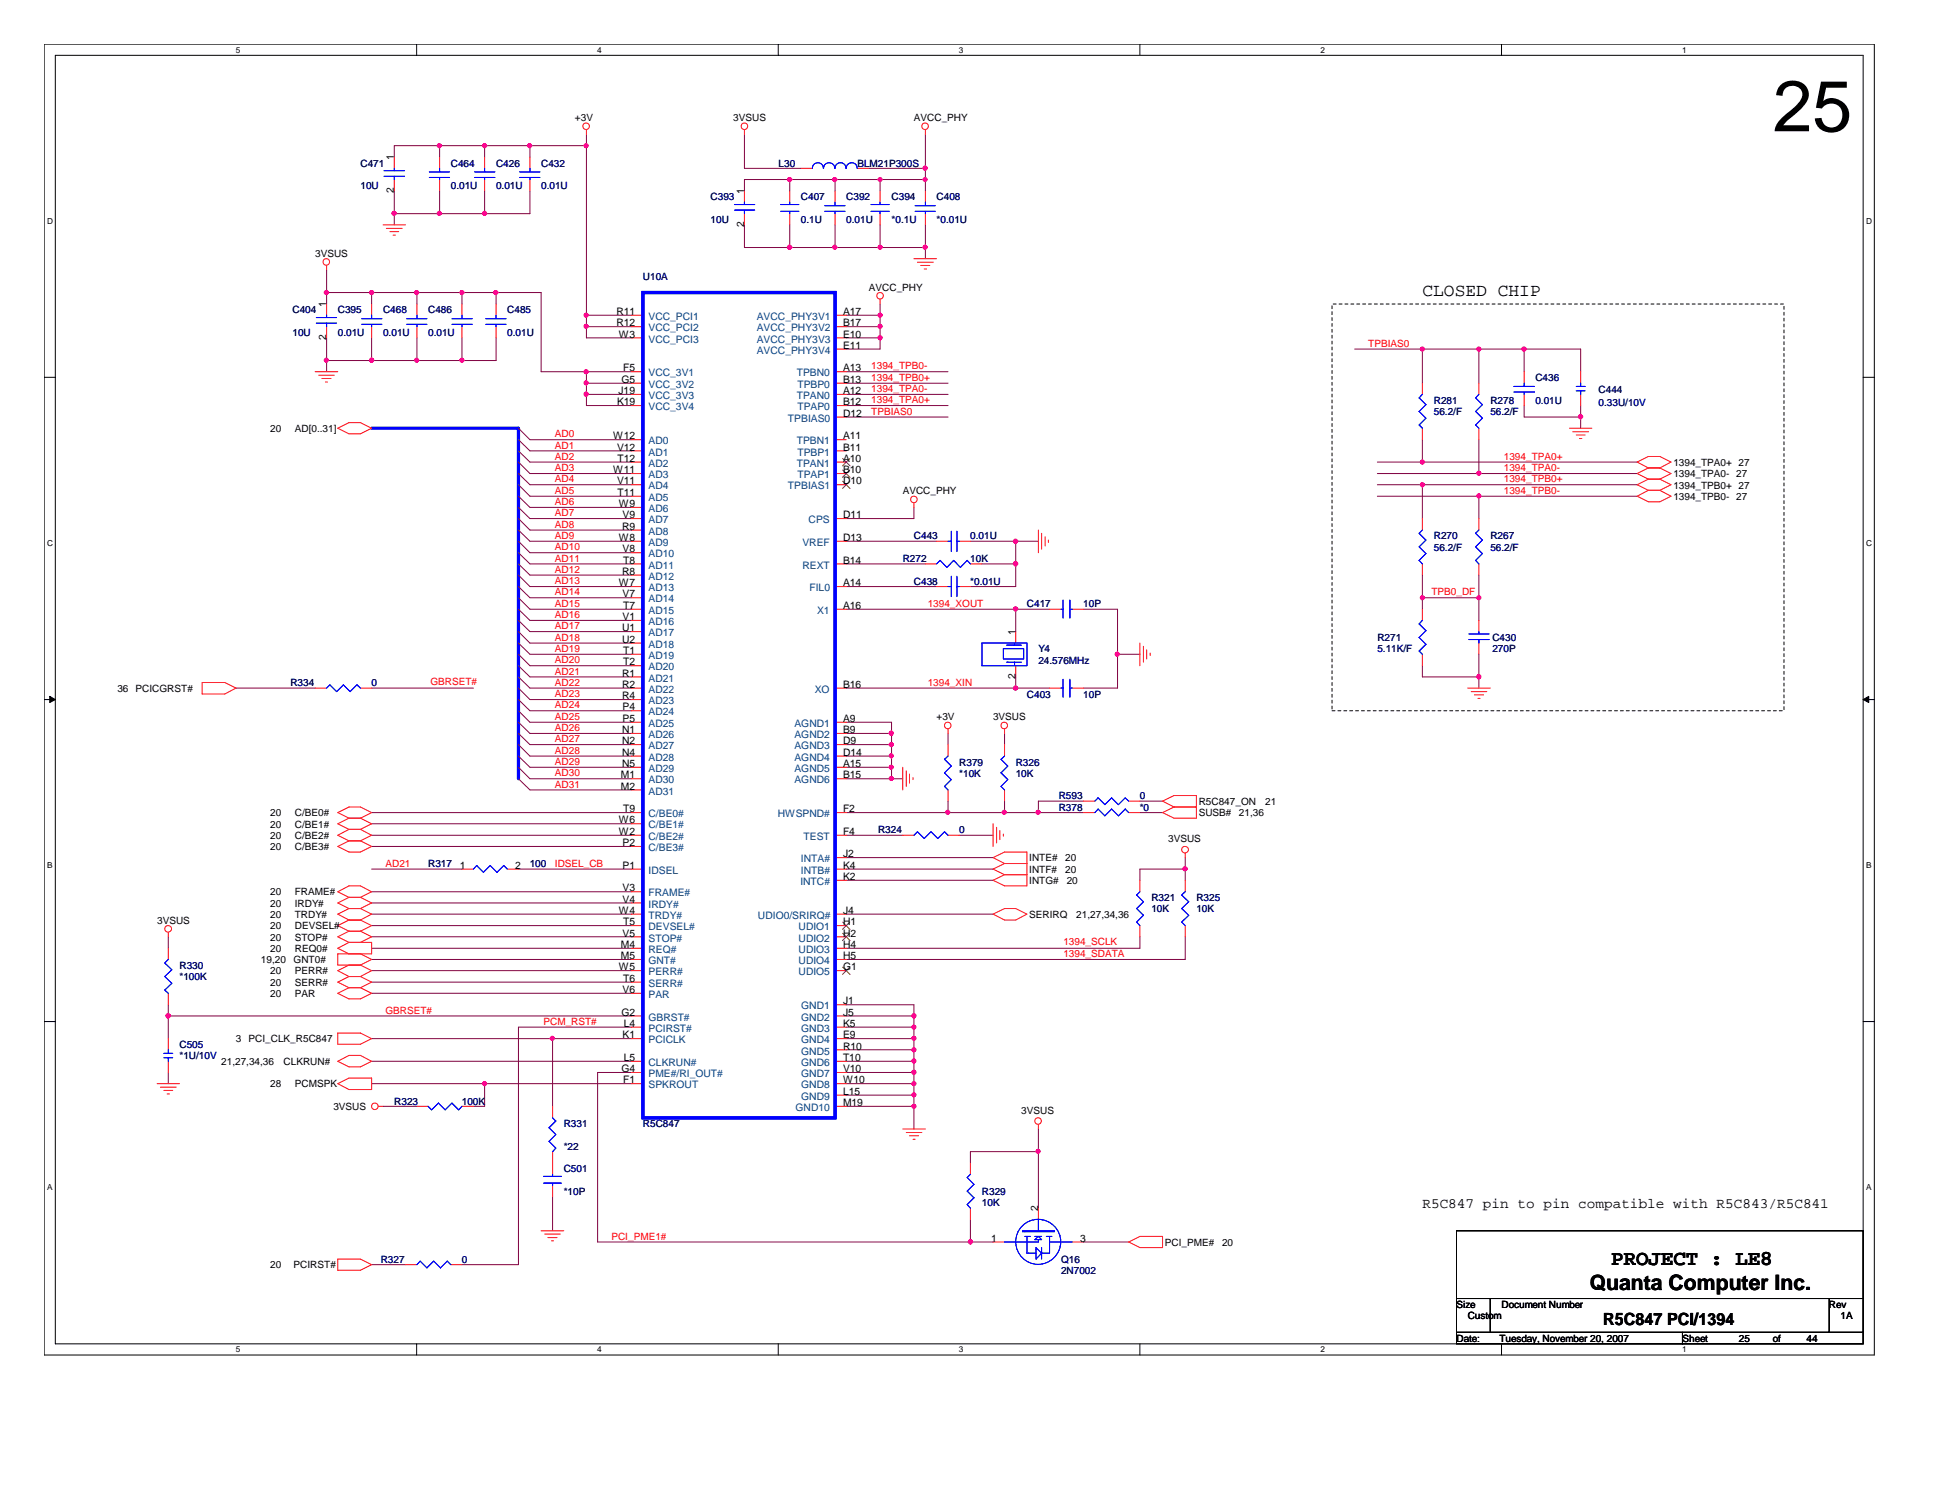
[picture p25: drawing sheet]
<svg xmlns="http://www.w3.org/2000/svg" width="279mm" height="216mm" viewBox="0 0 279 216" stroke-linecap="round" stroke-linejoin="round" font-family="sans-serif">
<defs><g id="words">
<text font-size="10.4" x="255.1" y="18.9">25</text>
<g font-size="3">
<text x="228.7" y="185.5">Quanta Computer Inc.</text>
<text x="231.8" y="182">PROJECT : LE8</text>
</g>
<text font-size="2.6" x="204.6" y="42.5">CLOSED CHIP</text>
<text font-size="2.4" x="230.7" y="190.6">R5C847 PCI/1394</text>
<text font-size="2.1" x="204.6" y="173.7">R5C847 pin to pin compatible with R5C843/R5C841</text>
<g font-size="1.5">
<text x="56.7" y="23.1" transform="rotate(-90 56.7 23.1)">1</text>
<text x="56.7" y="27.8" transform="rotate(-90 56.7 27.8)">2</text>
<text x="107.1" y="27.9" transform="rotate(-90 107.1 27.9)">1</text>
<text x="107.1" y="32.7" transform="rotate(-90 107.1 32.7)">2</text>
<text x="46.9" y="44.2" transform="rotate(-90 46.9 44.2)">1</text>
<text x="88.7" y="45.3">R11</text>
<text x="88.7" y="46.9">R12</text>
<text x="121.3" y="45.3">A17</text>
<text x="121.3" y="46.9">B17</text>
<text x="46.9" y="48.9" transform="rotate(-90 46.9 48.9)">2</text>
<text x="89" y="48.6">W3</text>
<text x="89.7" y="53.4">F5</text>
<text x="121.3" y="53.4">A13</text>
<text x="121.3" y="48.6">E10</text>
<text x="121.3" y="50.2">E11</text>
<text x="88.8" y="58.3">K19</text>
<text x="89" y="56.7">J19</text>
<text x="89.4" y="55.1">G5</text>
<text x="121.3" y="56.7">A12</text>
<text x="121.3" y="59.9">D12</text>
<text x="121.3" y="55.1">B13</text>
<text x="121.3" y="58.3">B12</text>
<text x="88.2" y="63.2">W12</text>
<text x="88.8" y="64.8">V12</text>
<text x="121.3" y="63.2">A11</text>
<text x="121.3" y="64.8">B11</text>
<text x="88.2" y="68.1">W11</text>
<text x="88.8" y="69.7">V11</text>
<text x="88.9" y="66.4">T12</text>
<text x="88.9" y="71.3">T11</text>
<text x="121.3" y="66.4">A10</text>
<text x="121.3" y="69.7">D10</text>
<text x="121.3" y="68.1">B10</text>
<text x="89" y="72.9">W9</text>
<text x="89" y="77.8">W8</text>
<text x="89.5" y="76.2">R9</text>
<text x="89.6" y="74.5">V9</text>
<text x="121.3" y="77.8">D13</text>
<text x="121.3" y="74.5">D11</text>
<text x="89.5" y="82.7">R8</text>
<text x="89.6" y="79.5">V8</text>
<text x="89.7" y="81.1">T8</text>
<text x="121.3" y="81.1">B14</text>
<text x="89" y="84.3">W7</text>
<text x="89.6" y="85.9">V7</text>
<text x="89.6" y="89.2">V1</text>
<text x="89.7" y="87.6">T7</text>
<text x="121.3" y="84.3">A14</text>
<text x="121.3" y="87.6">A16</text>
<text x="89.5" y="90.8">U1</text>
<text x="89.5" y="92.5">U2</text>
<text x="89.7" y="94.1">T1</text>
<text x="89.7" y="95.7">T2</text>
<text x="146.1" y="91.4" transform="rotate(-90 146.1 91.4)">1</text>
<text x="89.5" y="97.3">R1</text>
<text x="89.5" y="98.9">R2</text>
<text x="89.5" y="100.6">R4</text>
<text x="121.3" y="98.9">B16</text>
<text x="146.1" y="97.7" transform="rotate(-90 146.1 97.7)">2</text>
<text x="89.5" y="105.5">N1</text>
<text x="89.5" y="107.1">N2</text>
<text x="89.6" y="102.2">P4</text>
<text x="89.6" y="103.8">P5</text>
<text x="121.3" y="103.8">A9</text>
<text x="121.3" y="105.5">B9</text>
<text x="121.3" y="107.1">D9</text>
<text x="89.3" y="112">M1</text>
<text x="89.3" y="113.6">M2</text>
<text x="89.5" y="108.7">N4</text>
<text x="89.5" y="110.3">N5</text>
<text x="121.3" y="108.7">D14</text>
<text x="121.3" y="110.3">A15</text>
<text x="121.3" y="112">B15</text>
<text x="89" y="118.4">W6</text>
<text x="89.7" y="116.8">T9</text>
<text x="121.3" y="116.8">F2</text>
<text x="66.2" y="125">1</text>
<text x="74.1" y="125">2</text>
<text x="89" y="120.1">W2</text>
<text x="89.6" y="121.7">P2</text>
<text x="89.6" y="125">P1</text>
<text x="121.3" y="120.1">F4</text>
<text x="121.3" y="123.3">J2</text>
<text x="121.3" y="125">K4</text>
<text x="89" y="131.4">W4</text>
<text x="89.6" y="128.2">V3</text>
<text x="89.6" y="129.8">V4</text>
<text x="121.3" y="126.6">K2</text>
<text x="121.3" y="131.4">J4</text>
<text x="89.3" y="136.4">M4</text>
<text x="89.3" y="138">M5</text>
<text x="89.6" y="134.7">V5</text>
<text x="89.7" y="133.1">T5</text>
<text x="121.3" y="133.1">H1</text>
<text x="121.3" y="134.7">H2</text>
<text x="121.3" y="136.4">H4</text>
<text x="121.3" y="138">H5</text>
<text x="89" y="139.6">W5</text>
<text x="89.6" y="142.8">V6</text>
<text x="89.7" y="141.2">T6</text>
<text x="121.3" y="139.6">G1</text>
<text x="89.4" y="146.1">G2</text>
<text x="89.6" y="149.4">K1</text>
<text x="89.7" y="147.7">L4</text>
<text x="121.3" y="144.5">J1</text>
<text x="121.3" y="146.1">J5</text>
<text x="121.3" y="147.7">K5</text>
<text x="121.3" y="149.4">E9</text>
<text x="89.4" y="154.2">G4</text>
<text x="89.7" y="155.8">F1</text>
<text x="89.7" y="152.6">L5</text>
<text x="121.3" y="151">R10</text>
<text x="121.3" y="152.6">T10</text>
<text x="121.3" y="154.2">V10</text>
<text x="121.3" y="155.8">W10</text>
<text x="121.3" y="157.5">L15</text>
<text x="121.3" y="159.1">M19</text>
<text x="142.6" y="178.6">1</text>
<text x="149.4" y="174.2" transform="rotate(-90 149.4 174.2)">2</text>
<text x="155.4" y="178.6">3</text>
</g>
<g font-size="1.5" fill="#004080">
<text x="93.3" y="46">VCC_PCI1</text>
<text x="93.3" y="47.7">VCC_PCI2</text>
<text x="108.9" y="46">AVCC_PHY3V1</text>
<text x="108.9" y="47.7">AVCC_PHY3V2</text>
<text x="93.3" y="49.3">VCC_PCI3</text>
<text x="108.9" y="49.3">AVCC_PHY3V3</text>
<text x="108.9" y="50.9">AVCC_PHY3V4</text>
<text x="93.3" y="54.1">VCC_3V1</text>
<text x="93.3" y="55.8">VCC_3V2</text>
<text x="93.3" y="57.4">VCC_3V3</text>
<text x="93.3" y="59">VCC_3V4</text>
<text x="114.6" y="54.1">TPBN0</text>
<text x="114.6" y="57.4">TPAN0</text>
<text x="114.7" y="55.8">TPBP0</text>
<text x="114.7" y="59">TPAP0</text>
<text x="93.3" y="63.9">AD0</text>
<text x="93.3" y="65.5">AD1</text>
<text x="113.4" y="60.7">TPBIAS0</text>
<text x="114.6" y="63.9">TPBN1</text>
<text x="114.7" y="65.5">TPBP1</text>
<text x="93.3" y="67.1">AD2</text>
<text x="93.3" y="68.8">AD3</text>
<text x="93.3" y="70.4">AD4</text>
<text x="113.4" y="70.4">TPBIAS1</text>
<text x="114.6" y="67.1">TPAN1</text>
<text x="114.7" y="68.8">TPAP1</text>
<text x="93.3" y="72.1">AD5</text>
<text x="93.3" y="73.7">AD6</text>
<text x="93.3" y="75.3">AD7</text>
<text x="93.3" y="76.9">AD8</text>
<text x="116.3" y="75.3">CPS</text>
<text x="93.3" y="78.5">AD9</text>
<text x="93.3" y="80.2">AD10</text>
<text x="93.3" y="81.8">AD11</text>
<text x="93.3" y="83.4">AD12</text>
<text x="115.4" y="78.5">VREF</text>
<text x="115.4" y="81.8">REXT</text>
<text x="93.3" y="85">AD13</text>
<text x="93.3" y="86.7">AD14</text>
<text x="93.3" y="88.3">AD15</text>
<text x="93.3" y="89.9">AD16</text>
<text x="116.5" y="85">FIL0</text>
<text x="117.6" y="88.3">X1</text>
<text x="93.3" y="91.5">AD17</text>
<text x="93.3" y="93.2">AD18</text>
<text x="93.3" y="94.8">AD19</text>
<text x="93.3" y="96.4">AD20</text>
<text x="93.3" y="98">AD21</text>
<text x="93.3" y="99.7">AD22</text>
<text x="93.3" y="101.3">AD23</text>
<text x="117.2" y="99.7">XO</text>
<text x="93.3" y="102.9">AD24</text>
<text x="93.3" y="104.6">AD25</text>
<text x="93.3" y="106.2">AD26</text>
<text x="93.3" y="107.8">AD27</text>
<text x="114.3" y="104.6">AGND1</text>
<text x="114.3" y="106.2">AGND2</text>
<text x="114.3" y="107.8">AGND3</text>
<text x="93.3" y="109.4">AD28</text>
<text x="93.3" y="111">AD29</text>
<text x="93.3" y="112.7">AD30</text>
<text x="114.3" y="109.4">AGND4</text>
<text x="114.3" y="111">AGND5</text>
<text x="114.3" y="112.7">AGND6</text>
<text x="93.3" y="114.3">AD31</text>
<text x="93.3" y="117.6">C/BE0#</text>
<text x="93.3" y="119.2">C/BE1#</text>
<text x="111.9" y="117.6">HWSPND#</text>
<text x="93.3" y="120.8">C/BE2#</text>
<text x="93.3" y="122.4">C/BE3#</text>
<text x="93.3" y="125.7">IDSEL</text>
<text x="115.2" y="124">INTA#</text>
<text x="115.2" y="125.7">INTB#</text>
<text x="115.6" y="120.8">TEST</text>
<text x="93.3" y="128.9">FRAME#</text>
<text x="93.3" y="130.6">IRDY#</text>
<text x="115.1" y="127.3">INTC#</text>
<text x="93.3" y="132.2">TRDY#</text>
<text x="93.3" y="135.4">STOP#</text>
<text x="93.3" y="133.8">DEVSEL#</text>
<text x="93.3" y="137.1">REQ#</text>
<text x="109.1" y="132.2">UDIO0/SRIRQ#</text>
<text x="114.9" y="133.8">UDIO1</text>
<text x="114.9" y="135.4">UDIO2</text>
<text x="114.9" y="137.1">UDIO3</text>
<text x="93.3" y="138.7">GNT#</text>
<text x="93.3" y="140.3">PERR#</text>
<text x="93.3" y="141.9">SERR#</text>
<text x="93.3" y="143.6">PAR</text>
<text x="114.9" y="138.7">UDIO4</text>
<text x="114.9" y="140.3">UDIO5</text>
<text x="93.3" y="146.8">GBRST#</text>
<text x="93.3" y="148.4">PCIRST#</text>
<text x="115.3" y="145.2">GND1</text>
<text x="115.3" y="146.8">GND2</text>
<text x="115.3" y="148.4">GND3</text>
<text x="93.3" y="150.1">PCICLK</text>
<text x="93.3" y="153.3">CLKRUN#</text>
<text x="93.3" y="154.9">PME#/RI_OUT#</text>
<text x="115.3" y="150.1">GND4</text>
<text x="115.3" y="151.7">GND5</text>
<text x="115.3" y="153.3">GND6</text>
<text x="115.3" y="154.9">GND7</text>
<text x="93.3" y="156.5">SPKROUT</text>
<text x="114.5" y="159.8">GND10</text>
<text x="115.3" y="156.5">GND8</text>
<text x="115.3" y="158.2">GND9</text>
</g>
<g font-size="1.4">
<text x="82.7" y="17.4">+3V</text>
<text x="105.5" y="17.4">3VSUS</text>
<text x="131.5" y="17.4">AVCC_PHY</text>
<text x="45.3" y="37">3VSUS</text>
<text x="125" y="41.8">AVCC_PHY</text>
<text x="38.9" y="62.1">20</text>
<text x="42.4" y="62.1">AD[0..31]</text>
<text x="129.9" y="71.1">AVCC_PHY</text>
<text x="240.7" y="67">1394_TPA0+ 27</text>
<text x="240.7" y="68.7">1394_TPA0- 27</text>
<text x="240.7" y="70.3">1394_TPB0+ 27</text>
<text x="240.7" y="71.9">1394_TPB0- 27</text>
<text x="16.9" y="99.5">36</text>
<text x="19.5" y="99.5">PCICGRST#</text>
<text x="134.7" y="103.6">+3V</text>
<text x="142.9" y="103.6">3VSUS</text>
<text x="38.9" y="117.4">20</text>
<text x="38.9" y="119">20</text>
<text x="42.4" y="117.4">C/BE0#</text>
<text x="42.4" y="119">C/BE1#</text>
<text x="172.5" y="117.4">SUSB#</text>
<text x="172.5" y="115.8">R5C847_ON</text>
<text x="178.2" y="117.4">21,36</text>
<text x="182" y="115.8">21</text>
<text x="38.9" y="120.6">20</text>
<text x="38.9" y="122.3">20</text>
<text x="42.4" y="120.6">C/BE2#</text>
<text x="42.4" y="122.3">C/BE3#</text>
<text x="148.1" y="123.9">INTE#</text>
<text x="148.1" y="125.6">INTF#</text>
<text x="153.3" y="123.9">20</text>
<text x="153.3" y="125.6">20</text>
<text x="168.1" y="121.2">3VSUS</text>
<text x="38.9" y="128.8">20</text>
<text x="38.9" y="130.4">20</text>
<text x="42.4" y="128.8">FRAME#</text>
<text x="42.4" y="130.4">IRDY#</text>
<text x="148.1" y="127.2">INTG#</text>
<text x="153.5" y="127.2">20</text>
<text x="22.6" y="132.8">3VSUS</text>
<text x="38.9" y="132">20</text>
<text x="38.9" y="133.7">20</text>
<text x="38.9" y="135.3">20</text>
<text x="38.9" y="136.9">20</text>
<text x="42.4" y="132">TRDY#</text>
<text x="42.4" y="133.7">DEVSEL#</text>
<text x="42.4" y="135.3">STOP#</text>
<text x="42.4" y="136.9">REQ0#</text>
<text x="148.1" y="132">SERIRQ</text>
<text x="154.9" y="132">21,27,34,36</text>
<text x="37.5" y="138.6">19,20</text>
<text x="38.9" y="143.4">20</text>
<text x="38.9" y="141.8">20</text>
<text x="38.9" y="140.2">20</text>
<text x="42.2" y="138.6">GNT0#</text>
<text x="42.4" y="143.4">PAR</text>
<text x="42.4" y="141.8">SERR#</text>
<text x="42.4" y="140.2">PERR#</text>
<text x="34" y="149.9">3</text>
<text x="35.8" y="149.9">PCI_CLK_R5C847</text>
<text x="31.8" y="153.2">21,27,34,36</text>
<text x="40.8" y="153.2">CLKRUN#</text>
<text x="38.9" y="156.4">28</text>
<text x="42.4" y="156.4">PCMSPK</text>
<text x="48" y="159.7">3VSUS</text>
<text x="146.9" y="160.2">3VSUS</text>
<text x="167.6" y="179.2">PCI_PME#</text>
<text x="175.8" y="179.2">20</text>
<text x="38.9" y="182.5">20</text>
<text x="42.2" y="182.5">PCIRST#</text>
<text x="209.5" y="188.1">Size</text>
<text x="211.2" y="189.7">Custom</text>
<text x="216" y="188.1">Document Number</text>
<text x="263.1" y="188.1">Rev</text>
<text x="264.8" y="189.7">1A</text>
<text x="209.5" y="193">Date:</text>
<text x="215.7" y="193">Tuesday, November 20, 2007</text>
<text x="242.1" y="193">Sheet</text>
<text x="250.2" y="193">25</text>
<text x="255.1" y="193">of</text>
<text x="259.9" y="193">44</text>
</g>
<g font-size="1.4" fill="#000080">
<text x="51.9" y="24">C471</text>
<text x="64.9" y="24">C464</text>
<text x="71.4" y="24">C426</text>
<text x="77.9" y="24">C432</text>
<text x="112" y="24">L30</text>
<text x="123.4" y="24">BLM21P300S</text>
<text x="51.9" y="27.2">10U</text>
<text x="64.9" y="27.2">0.01U</text>
<text x="71.4" y="27.2">0.01U</text>
<text x="77.9" y="27.2">0.01U</text>
<text x="102.2" y="28.8">C393</text>
<text x="115.2" y="28.8">C407</text>
<text x="121.8" y="28.8">C392</text>
<text x="128.3" y="28.8">C394</text>
<text x="134.7" y="28.8">C408</text>
<text x="102.2" y="32.1">10U</text>
<text x="115.2" y="32.1">0.1U</text>
<text x="121.8" y="32.1">0.01U</text>
<text x="128.3" y="32.1">*0.1U</text>
<text x="134.7" y="32.1">*0.01U</text>
<text x="92.5" y="40.2">U10A</text>
<text x="42.1" y="45.1">C404</text>
<text x="48.6" y="45.1">C395</text>
<text x="55.1" y="45.1">C468</text>
<text x="61.6" y="45.1">C486</text>
<text x="73" y="45.1">C485</text>
<text x="42.1" y="48.3">10U</text>
<text x="48.6" y="48.3">0.01U</text>
<text x="55.1" y="48.3">0.01U</text>
<text x="61.6" y="48.3">0.01U</text>
<text x="73" y="48.3">0.01U</text>
<text x="206.3" y="58.1">R281</text>
<text x="206.3" y="59.7">56.2/F</text>
<text x="214.4" y="58.1">R278</text>
<text x="214.4" y="59.7">56.2/F</text>
<text x="220.9" y="54.8">C436</text>
<text x="220.9" y="58.1">0.01U</text>
<text x="230" y="56.5">C444</text>
<text x="230" y="58.4">0.33U/10V</text>
<text x="131.5" y="77.6">C443</text>
<text x="139.6" y="77.6">0.01U</text>
<text x="206.3" y="77.6">R270</text>
<text x="214.4" y="77.6">R267</text>
<text x="129.9" y="80.9">R272</text>
<text x="139.6" y="80.9">10K</text>
<text x="206.3" y="79.2">56.2/F</text>
<text x="214.4" y="79.2">56.2/F</text>
<text x="131.5" y="84.1">C438</text>
<text x="139.6" y="84.1">*0.01U</text>
<text x="147.7" y="87.3">C417</text>
<text x="155.8" y="87.3">10P</text>
<text x="149.4" y="93.9">Y4</text>
<text x="149.4" y="95.5">24.576MHz</text>
<text x="198.2" y="92.2">R271</text>
<text x="198.2" y="93.9">5.11K/F</text>
<text x="214.7" y="92.2">C430</text>
<text x="214.7" y="93.9">270P</text>
<text x="41.8" y="98.7">R334</text>
<text x="53.4" y="98.7">0</text>
<text x="147.7" y="100.3">C403</text>
<text x="155.8" y="100.3">10P</text>
<text x="138" y="110.1">R379</text>
<text x="138" y="111.7">*10K</text>
<text x="146.1" y="110.1">R326</text>
<text x="146.1" y="111.7">10K</text>
<text x="126.3" y="119.8">R324</text>
<text x="138" y="119.8">0</text>
<text x="152.3" y="116.6">R378</text>
<text x="152.3" y="115">R593</text>
<text x="164" y="116.6">*0</text>
<text x="164" y="115">0</text>
<text x="61.6" y="124.7">R317</text>
<text x="76.2" y="124.7">100</text>
<text x="165.7" y="129.6">R321</text>
<text x="165.7" y="131.2">10K</text>
<text x="172.1" y="129.6">R325</text>
<text x="172.1" y="131.2">10K</text>
<text x="25.8" y="139.4">R330</text>
<text x="25.8" y="141">*100K</text>
<text x="25.8" y="150.7">C505</text>
<text x="25.8" y="152.4">*1U/10V</text>
<text x="56.7" y="158.9">R323</text>
<text x="66.4" y="158.9">100K</text>
<text x="81.1" y="162.1">R331</text>
<text x="81.1" y="165.4">*22</text>
<text x="92.5" y="162.1">R5C847</text>
<text x="81.1" y="168.6">C501</text>
<text x="81.1" y="171.9">*10P</text>
<text x="141.3" y="171.9">R329</text>
<text x="141.3" y="173.5">10K</text>
<text x="54.8" y="181.6">R327</text>
<text x="66.4" y="181.6">0</text>
<text x="152.7" y="181.6">Q16</text>
<text x="152.7" y="183.3">2N7002</text>
</g>
<g font-size="1.4" fill="#f00">
<text x="125.3" y="53.1">1394_TPB0-</text>
<text x="196.8" y="49.9">TPBIAS0</text>
<text x="125.3" y="56.4">1394_TPA0-</text>
<text x="125.3" y="54.8">1394_TPB0+</text>
<text x="125.3" y="59.6">TPBIAS0</text>
<text x="125.3" y="58">1394_TPA0+</text>
<text x="79.8" y="62.9">AD0</text>
<text x="79.8" y="64.5">AD1</text>
<text x="79.8" y="66.1">AD2</text>
<text x="79.8" y="67.8">AD3</text>
<text x="79.8" y="69.4">AD4</text>
<text x="79.8" y="71">AD5</text>
<text x="216.4" y="71">1394_TPB0-</text>
<text x="216.4" y="66.1">1394_TPA0+</text>
<text x="216.4" y="67.8">1394_TPA0-</text>
<text x="216.4" y="69.4">1394_TPB0+</text>
<text x="79.8" y="72.6">AD6</text>
<text x="79.8" y="74.3">AD7</text>
<text x="79.8" y="75.9">AD8</text>
<text x="79.8" y="77.5">AD9</text>
<text x="79.8" y="79.2">AD10</text>
<text x="79.8" y="80.8">AD11</text>
<text x="79.8" y="82.4">AD12</text>
<text x="79.8" y="84">AD13</text>
<text x="79.8" y="85.6">AD14</text>
<text x="79.8" y="87.3">AD15</text>
<text x="79.8" y="88.9">AD16</text>
<text x="133.5" y="87.3">1394_XOUT</text>
<text x="206" y="85.6">TPB0_DF</text>
<text x="79.8" y="90.5">AD17</text>
<text x="79.8" y="92.2">AD18</text>
<text x="79.8" y="93.8">AD19</text>
<text x="79.8" y="95.4">AD20</text>
<text x="61.9" y="98.5">GBRSET#</text>
<text x="79.8" y="97">AD21</text>
<text x="79.8" y="98.6">AD22</text>
<text x="79.8" y="100.3">AD23</text>
<text x="79.8" y="101.9">AD24</text>
<text x="133.5" y="98.6">1394_XIN</text>
<text x="79.8" y="103.5">AD25</text>
<text x="79.8" y="105.2">AD26</text>
<text x="79.8" y="106.8">AD27</text>
<text x="79.8" y="108.4">AD28</text>
<text x="79.8" y="110">AD29</text>
<text x="79.8" y="111.7">AD30</text>
<text x="79.8" y="113.3">AD31</text>
<text x="55.5" y="124.7">AD21</text>
<text x="79.8" y="124.7">IDSEL_CB</text>
<text x="153" y="135.9">1394_SCLK</text>
<text x="153" y="137.7">1394_SDATA</text>
<text x="55.5" y="145.8">GBRSET#</text>
<text x="78.2" y="147.4">PCM_RST#</text>
<text x="88" y="178.3">PCI_PME1#</text>
</g>
<g font-size="1.2">
<text x="34" y="7.6">5</text>
<text x="85.9" y="7.6">4</text>
<text x="138" y="7.6">3</text>
<text x="190" y="7.6">2</text>
<text x="242" y="7.6">1</text>
<text x="6.8" y="32.2">D</text>
<text x="268.5" y="32.2">D</text>
<text x="6.8" y="78.5">C</text>
<text x="268.5" y="78.5">C</text>
<text x="6.8" y="124.8">B</text>
<text x="268.5" y="124.8">B</text>
<text x="6.8" y="171.2">A</text>
<text x="268.5" y="171.2">A</text>
<text x="34" y="194.5">5</text>
<text x="85.9" y="194.5">4</text>
<text x="138" y="194.5">3</text>
<text x="190" y="194.5">2</text>
<text x="242" y="194.5">1</text>
</g>
</g></defs>
<g fill="none" stroke="#000" stroke-width=".14">
<path d="M6.3 6.3h263.4v188.6h-263.4zM8 8h260.1v185.3h-260.1zM59.9 6.3v1.7M112 6.3v1.7M164 6.3v1.7M216 6.3v1.7M6.3 54.3h1.7M268.1 54.3h1.6M6.3 100.6h1.7M268.1 100.6h1.6M6.3 146.9h1.7M268.1 146.9h1.6"/>
<path d="M209.5 177h58.6v9.8h-58.6zM59.9 193.3v1.6M112 193.3v1.6M164 193.3v1.6M209.5 186.8h4.9v4.8h-4.9zM209.5 191.6h32.6v1.7h-32.6zM214.4 186.8h48.8v4.8h-48.8zM216 193.3v1.6M242.1 191.6h26v1.7h-26zM263.2 186.8h4.9v4.8h-4.9z"/>
</g>
<g fill="#000" stroke="#000" stroke-width=".14">
<path d="M7.2 100.2l.8 .4-.8 .4z" fill-rule="evenodd"/>
<path d="M268.1 100.6l.8-.4v.8z" fill-rule="evenodd"/>
</g>
<g fill="none" stroke="#800040" stroke-width=".14">
<path d="M84.4 19.3v29.3h6.4M107.1 19.3v4.9h8.1M133.1 19.3v8.2M47 38.9v4.8M56.7 27.5v4.8M63.2 21v1.6M63.2 27.5v3.2M69.7 21v1.6M69.7 27.5v3.2M76.2 21v1.6M76.2 27.5v3.2h-19.5M84.4 21h-27.7v1.6"/>
<path d="M107.1 32.3v3.3h26M113.6 25.8v1.7M113.6 32.3v3.3M120.1 25.8v1.7M120.1 32.3v3.3M125 24.2h8.1M126.6 25.8v1.7M126.6 32.3v3.3M133.1 32.3v4.9M133.1 25.8h-26v1.7M47 42.1h30.9v11.4h12.9M47 48.6v4.9"/>
<path d="M53.5 42.1v1.6M53.5 48.6v3.3M60 42.1v1.6M60 48.6v3.3M66.5 42.1v1.6M66.5 48.6v3.3M71.4 48.6v3.3h-24.4M71.4 42.1v1.6M84.4 53.5v4.8h6.4M84.4 47h6.4M84.4 45.3h6.4M84.4 55.1h6.4"/>
<path d="M84.4 56.7h6.4M121.8 53.5h14.6M121.8 47h4.8M121.8 45.3h4.8M121.8 48.6h4.8M121.8 55.1h14.6M121.8 56.7h14.6M121.8 60h14.6M121.8 58.3h14.6M126.6 43.7v6.5h-4.8M194.9 50.2h32.5v3.3M204.6 50.2v4.9"/>
<path d="M212.8 50.2v4.9M219.3 58.3v1.7h8.1M219.3 50.2v3.3M227.4 58.3v3.3M74.6 73l1.6 1.6h14.6M74.6 61.6l1.6 1.6h14.6M74.6 63.2l1.6 1.7h14.6M74.6 64.9l1.6 1.6h14.6M74.6 66.5l1.6 1.6h14.6M74.6 68.1l1.6 1.6h14.6M74.6 69.7l1.6 1.7h14.6M74.6 71.4l1.6 1.6h14.6"/>
<path d="M74.6 74.6l1.6 1.6h14.6M74.6 76.2l1.6 1.7h14.6M74.6 77.9l1.6 1.6h14.6M74.6 79.5l1.6 1.6h14.6M121.8 77.9h12.9M131.5 73v1.6h-9.7M139.6 77.9h9.8M146.1 77.9v6.5h-6.5M198.2 66.5h37.3M198.2 68.1h37.3M198.2 69.7h37.3M198.2 71.4h37.3"/>
<path d="M204.6 63.2v3.3M204.6 69.7v4.9M212.8 63.2v4.9M212.8 71.4v3.2M34 99h11.3M53.5 99h14.6M74.6 97.4l1.6 1.6h14.6M74.6 92.5l1.6 1.6h14.6M74.6 86l1.6 1.6h14.6M74.6 81.1l1.6 1.6h14.6M74.6 82.7l1.6 1.7h14.6M74.6 84.4l1.6 1.6h14.6"/>
<path d="M74.6 87.6l1.6 1.6h14.6M74.6 89.2l1.6 1.6h14.6M74.6 90.8l1.6 1.7h14.6M74.6 94.1l1.6 1.7h14.6M74.6 95.8l1.6 1.6h14.6M74.6 99l1.6 1.6h14.6M121.8 99h29.2M121.8 81.1h11.3M121.8 87.6h29.2M121.8 84.4h12.9M141.3 81.1h4.8M146.1 87.6v3.2"/>
<path d="M146.1 97.4v1.6M155.9 87.6h4.9v11.4h-4.9M160.8 94.1h3.2M204.6 86h8.2M204.6 95.8v1.6h8.2M204.6 82.7v4.9M212.8 82.7v6.5M212.8 94.1v4.9M53.5 116.9h37.3M53.5 118.5h37.3M74.6 110.4l1.6 1.6h14.6M74.6 108.8l1.6 1.6h14.6"/>
<path d="M74.6 105.5l1.6 1.6h14.6M74.6 102.2l1.6 1.7h14.6M74.6 103.9l1.6 1.6h14.6M74.6 107.1l1.6 1.7h14.6M74.6 100.6l1.6 1.6h14.6M74.6 112l1.6 1.6h14.6M121.8 112h8.1M121.8 116.9h34.1M121.8 110.4h6.5M121.8 107.1h6.5M121.8 103.9h6.5v8.1M121.8 105.5h6.5"/>
<path d="M121.8 108.8h6.5M136.4 105.5v1.6M136.4 115.2v1.7M144.5 105.5v1.6M144.5 115.2v1.7M155.9 115.2h-6.5v1.7M164 116.9h3.3M164 115.2h3.3M24.2 134.7v1.7M53.5 120.1h37.3M53.5 136.4h37.3M53.5 138h37.3"/>
<path d="M53.5 121.8h37.3M53.5 131.5h37.3M53.5 125h13M53.5 128.3h37.3M53.5 139.6h37.3M53.5 129.9h37.3M53.5 133.1h37.3M53.5 134.7h37.3M74.6 125h16.2M121.8 120.1h8.1M121.8 131.5h21.1M121.8 125h21.1"/>
<path d="M121.8 126.6h21.1M121.8 123.4h21.1M138 120.1h4.9M164 134.7v1.7h-42.2M170.5 134.7v3.3h-48.7M170.5 125h-6.5v1.6M170.5 123.4v3.2M24.2 146.1h66.6M24.2 144.5v4.9M24.2 154.3v1.6M53.5 152.7h37.3M53.5 142.9h37.3"/>
<path d="M53.5 141.3h37.3M53.5 155.9h37.3M53.5 149.4h37.3M55.1 159.1h4.9M69.7 155.9v3.2h-1.6M79.5 149.4v9.7M90.8 147.7h-16.2v34.2h-8.1M90.8 154.3h-4.8v24.3h56.9M121.8 146.1h9.7M121.8 144.5h9.7v17.9M121.8 152.7h9.7M121.8 159.1h9.7"/>
<path d="M121.8 154.3h9.7M121.8 147.7h9.7M121.8 155.9h9.7M121.8 157.5h9.7M121.8 149.4h9.7M121.8 151h9.7M79.5 172.1v4.9M139.6 175.4v3.2M149.4 162.4v11.4M149.4 165.7h-9.8v1.6M155.9 178.6h6.5M53.5 181.9h4.8"/>
</g>
<g fill="#f0f" stroke="#f0f" stroke-width=".14">
<circle cx="24.2" cy="146.1" r=".32"/>
<circle cx="84.3" cy="45.3" r=".3"/>
<circle cx="131.5" cy="157.5" r=".3"/>
<circle cx="146.1" cy="99" r=".31"/>
<circle cx="84.3" cy="55.1" r=".3"/>
<circle cx="131.5" cy="155.9" r=".3"/>
<circle cx="126.6" cy="46.9" r=".3"/>
<circle cx="66.5" cy="42.1" r=".3"/>
<circle cx="131.5" cy="159.1" r=".3"/>
<circle cx="53.5" cy="42.1" r=".3"/>
<circle cx="46.9" cy="42.1" r=".3"/>
<circle cx="53.5" cy="51.8" r=".3"/>
<circle cx="46.9" cy="51.8" r=".3"/>
<circle cx="66.5" cy="51.8" r=".3"/>
<circle cx="59.9" cy="51.8" r=".3"/>
<circle cx="59.9" cy="42.1" r=".3"/>
<circle cx="133.1" cy="24.2" r=".31"/>
<circle cx="113.6" cy="25.8" r=".31"/>
<circle cx="120.1" cy="25.8" r=".3"/>
<circle cx="139.6" cy="178.6" r=".31"/>
<circle cx="126.6" cy="45.3" r=".3"/>
<circle cx="84.3" cy="56.7" r=".31"/>
<circle cx="133.1" cy="25.8" r=".3"/>
<circle cx="126.6" cy="25.8" r=".3"/>
<circle cx="120.1" cy="35.6" r=".3"/>
<circle cx="160.7" cy="94.1" r=".3"/>
<circle cx="133.1" cy="35.6" r=".3"/>
<circle cx="170.5" cy="125" r=".31"/>
<circle cx="84.3" cy="21" r=".3"/>
<circle cx="76.2" cy="21" r=".3"/>
<circle cx="69.7" cy="21" r=".3"/>
<circle cx="63.2" cy="21" r=".3"/>
<circle cx="63.2" cy="30.7" r=".3"/>
<circle cx="69.7" cy="30.7" r=".3"/>
<circle cx="56.7" cy="30.7" r=".31"/>
<circle cx="84.3" cy="46.9" r=".3"/>
<circle cx="84.3" cy="53.5" r=".3"/>
<circle cx="146.1" cy="81.1" r=".32"/>
<circle cx="146.1" cy="77.8" r=".31"/>
<circle cx="146.1" cy="87.6" r=".31"/>
<circle cx="126.6" cy="48.6" r=".31"/>
<circle cx="131.5" cy="154.2" r=".31"/>
<circle cx="126.6" cy="35.6" r=".3"/>
<circle cx="128.2" cy="112" r=".3"/>
<circle cx="128.2" cy="110.4" r=".3"/>
<circle cx="131.5" cy="146.1" r=".31"/>
<circle cx="128.2" cy="108.7" r=".3"/>
<circle cx="128.2" cy="107.1" r=".3"/>
<circle cx="128.2" cy="105.5" r=".31"/>
<circle cx="131.5" cy="147.7" r=".3"/>
<circle cx="131.5" cy="149.3" r=".3"/>
<circle cx="131.5" cy="151" r=".3"/>
<circle cx="113.6" cy="35.6" r=".31"/>
<circle cx="131.5" cy="152.6" r=".3"/>
<circle cx="71.3" cy="42.1" r=".3"/>
<circle cx="212.8" cy="71.3" r=".3"/>
<circle cx="212.8" cy="86" r=".3"/>
<circle cx="204.6" cy="86" r=".3"/>
<circle cx="212.8" cy="97.3" r=".31"/>
<circle cx="204.6" cy="66.5" r=".3"/>
<circle cx="227.4" cy="59.9" r=".31"/>
<circle cx="212.8" cy="68.1" r=".3"/>
<circle cx="204.6" cy="69.7" r=".3"/>
<circle cx="204.6" cy="50.2" r=".3"/>
<circle cx="219.3" cy="50.2" r=".31"/>
<circle cx="212.8" cy="50.2" r=".3"/>
<circle cx="136.4" cy="116.8" r=".3"/>
<circle cx="79.5" cy="149.3" r=".3"/>
<circle cx="149.4" cy="165.6" r=".3"/>
<circle cx="69.7" cy="155.9" r=".3"/>
<circle cx="149.4" cy="116.8" r=".3"/>
<circle cx="144.5" cy="116.8" r=".3"/>
</g>
<path d="M92.5 42.1h27.6v118.7h-27.6zM53.5 61.6h21.1v50.4" fill="none" stroke="#00f" stroke-width=".47"/>
<g fill="none" stroke="#f00" stroke-width=".14">
<path d="M84.4 18.7v.6M107.1 18.7v.6M133.1 18.7v.6M47 38.2v.7M55.1 32.3h3.2M55.6 32.9h2.3M56.1 33.3h1.3M56.6 33.8h.3M56.7 22.6v1.6M56.7 25.8v1.7M63.2 22.6v1.6M63.2 25.8v1.7"/>
<path d="M69.7 22.6v1.6M69.7 25.8v1.7M76.2 22.6v1.6M76.2 25.8v1.7M107.1 27.5v1.6M107.1 30.7v1.6M113.6 27.5v1.6M113.6 30.7v1.6M115.2 24.2h1.7M120.1 27.5v1.6M120.1 30.7v1.6M123.4 24.2h1.6"/>
<path d="M126.6 27.5v1.6M126.6 30.7v1.6M131.5 37.2h3.2M132 37.7h2.3M132.5 38.2h1.3M133 38.7h.3M133.1 27.5v1.6M133.1 30.7v1.6M45.3 53.5h3.3M45.8 54h2.3M46.3 54.4h1.3M46.8 54.9h.3"/>
<path d="M47 43.7v1.6M47 47v1.6M53.5 43.7v1.6M53.5 47v1.6M60 43.7v1.6M60 47v1.6M66.5 43.7v1.6M66.5 47v1.6M71.4 43.7v1.6M71.4 47v1.6M90.8 53.5h1.7M90.8 55.1h1.7"/>
<path d="M90.8 56.7h1.7M90.8 58.3h1.7M90.8 45.3h1.7M90.8 47h1.7M90.8 48.6h1.7M120.1 53.5h1.7M120.1 55.1h1.7M120.1 56.7h1.7M120.1 58.3h1.7M120.1 60h1.7M120.1 45.3h1.7M120.1 47h1.7"/>
<path d="M120.1 48.6h1.7M120.1 50.2h1.7M126.6 43.1v.6M204.6 55.1v1.6M212.8 55.1v1.6M219.3 53.5v1.6M219.3 56.7v1.6M227.4 53.5v1.6M227.4 56.7v1.6M48.6 61.6l1.6-.8h1.7l1.6 .8-1.6 .8h-1.7zM90.8 63.2h1.7M90.8 64.9h1.7"/>
<path d="M90.8 66.5h1.7M90.8 68.1h1.7M90.8 69.7h1.7M90.8 71.4h1.7M90.8 73h1.7M90.8 74.6h1.7M90.8 76.2h1.7M90.8 77.9h1.7M90.8 79.5h1.7M120.1 63.2h1.7M120.1 64.9h1.7M120.1 66.5h1.7"/>
<path d="M120.1 68.1h1.7M120.1 69.7h1.7M120.1 74.6h1.7M120.1 77.9h1.7M131.5 72.3v.7M134.7 77.9h1.7M138 77.9h1.6M149.4 76.2v3.3M149.9 76.7v2.3M150.4 77.2v1.3M150.8 77.7v.3M204.6 61.6v1.6"/>
<path d="M204.6 74.6v1.6M212.8 61.6v1.6M212.8 74.6v1.6M225.8 61.6h3.2M226.3 62.1h2.3M226.8 62.6h1.2M227.2 63.1h.4M237.2 67.3l-1.7-.8 1.7-.8h1.6l1.6 .8-1.6 .8M237.2 67.3h1.6M237.2 67.3l-1.7 .8 1.7 .8M237.2 68.9h1.6M237.2 68.9l-1.7 .8 1.7 .8"/>
<path d="M237.2 70.5h1.6M237.2 70.5l-1.7 .9 1.7 .8h1.6l1.6-.8-1.6-.9M238.8 67.3l1.6 .8-1.6 .8M238.8 68.9l1.6 .8-1.6 .8M29.1 98.2h3.2l1.7 .8-1.7 .8h-3.2zM45.3 99h1.7M51.9 99h1.6M90.8 99h1.7M90.8 81.1h1.7M90.8 82.7h1.7M90.8 84.4h1.7M90.8 86h1.7"/>
<path d="M90.8 87.6h1.7M90.8 89.2h1.7M90.8 90.8h1.7M90.8 92.5h1.7M90.8 94.1h1.7M90.8 95.8h1.7M90.8 97.4h1.7M120.1 99h1.7M120.1 81.1h1.7M120.1 84.4h1.7M120.1 87.6h1.7M133.1 81.1h1.6"/>
<path d="M134.7 84.4h1.7M138 84.4h1.6M139.6 81.1h1.7M146.1 90.8v1.7M146.1 95.8v1.6M151 99h1.7M151 87.6h1.7M154.3 99h1.6M154.3 87.6h1.6M164 92.5v3.3M164.5 93v2.2M165 93.5v1.3"/>
<path d="M165.5 93.9v.4M204.6 81.1v1.6M204.6 87.6v1.6M204.6 94.1v1.7M211.2 99h3.2M211.7 99.5h2.2M212.1 99.9h1.3M212.8 81.1v1.6M212.8 89.2v1.6M212.8 92.5v1.6M50.2 117.7l-1.6-.8 1.6-.8h1.7l1.6 .8-1.6 .8M50.2 117.7h1.7"/>
<path d="M50.2 117.7l-1.6 .8 1.6 .8M50.2 119.3h1.7M50.2 119.3l-1.6 .8 1.6 .8M51.9 117.7l1.6 .8-1.6 .8M51.9 119.3l1.6 .8-1.6 .8M90.8 100.6h1.7M90.8 102.2h1.7M90.8 103.9h1.7M90.8 105.5h1.7M90.8 107.1h1.7M90.8 108.8h1.7M90.8 110.4h1.7"/>
<path d="M90.8 112h1.7M90.8 113.6h1.7M90.8 116.9h1.7M90.8 118.5h1.7M120.1 103.9h1.7M120.1 105.5h1.7M120.1 107.1h1.7M120.1 108.8h1.7M120.1 110.4h1.7M120.1 112h1.7M120.1 116.9h1.7M129.9 110.4v3.2"/>
<path d="M130.4 110.9v2.2M130.9 111.3v1.3M131.4 111.8v.3M136.4 104.9v.6M136.4 107.1v1.7M136.4 113.6v1.6M142.9 118.5v3.3M143.4 119v2.2M143.8 119.5v1.3M144.4 120v.3M144.5 104.9v.6M144.5 107.1v1.7"/>
<path d="M144.5 113.6v1.6M155.9 116.9h1.6M155.9 115.2h1.6M162.4 116.9h1.6M162.4 115.2h1.6M167.3 115.2l1.6-.8h3.2v3.3h-3.2l-1.6-.8 1.6-.8zM168.9 116.1h3.2M212.6 100.5h.3M24.2 134.1v.6M24.2 136.4v1.6M50.2 120.9h1.7M50.2 120.9l-1.6 .9 1.6 .8h1.7l1.6-.8-1.6-.9"/>
<path d="M50.2 129.1l-1.6-.8 1.6-.9h1.7l1.6 .9-1.6 .8M50.2 129.1h1.7M50.2 129.1l-1.6 .8 1.6 .8M50.2 130.7h1.7M50.2 130.7l-1.6 .8 1.6 .8M50.2 132.3h1.7M50.2 132.3l-1.6 .8 1.6 .8M50.2 133.9h1.7M50.2 133.9l-1.6 .8 1.6 .9M50.2 135.6h3.3v1.6h-4.9v1.6h3.3M50.2 138.8l-1.6 .8 1.6 .9M50.2 135.6l-1.6 .8 1.6 .8"/>
<path d="M51.9 129.1l1.6 .8-1.6 .8M51.9 130.7l1.6 .8-1.6 .8M51.9 132.3l1.6 .8-1.6 .8M51.9 133.9l1.6 .8-1.6 .9M51.9 138.8l1.6 .8-1.6 .9M51.9 137.2l1.6 .8-1.6 .8M66.5 125h1.6M73 125h1.6M90.8 120.1h1.7M90.8 128.3h1.7M90.8 129.9h1.7M90.8 131.5h1.7"/>
<path d="M90.8 134.7h1.7M90.8 121.8h1.7M90.8 133.1h1.7M90.8 125h1.7M90.8 136.4h1.7M90.8 138h1.7M90.8 139.6h1.7M120.1 120.1h1.7M120.1 131.5h1.7M120.1 134.7h1.7M120.1 133.1h1.7M120.1 125h1.7"/>
<path d="M120.1 136.4h1.7M120.1 138h1.7M120.1 139.6h1.7M120.1 123.4h1.7M120.1 126.6h1.7M129.9 120.1h1.6M136.4 120.1h1.6M142.9 131.5l1.6-.8h1.6l1.6 .8-1.6 .8h-1.6zM144.5 124.2l-1.6-.8 1.6-.8h3.2v4.8h-3.2l-1.6-.8 1.6-.8M144.5 124.2h3.2M144.5 124.2l-1.6 .8 1.6 .8M144.5 125.8h3.2"/>
<path d="M164 126.6v1.7M164 133.1v1.6M170.5 122.7v.7M170.5 126.6v1.7M170.5 133.1v1.6M22.6 155.9h3.2M23.1 156.4h2.3M23.6 156.8h1.2M24 157.4h.4M24.2 142.9v1.6M24.2 149.4v1.6M24.2 152.7v1.6"/>
<path d="M48.6 148.6h3.3l1.6 .8-1.6 .8h-3.3zM48.6 155.9l1.6-.8h3.3v1.6h-3.3zM48.6 152.7l1.6-.9h1.7l1.6 .9-1.6 .8h-1.7zM50.2 142.1l-1.6 .8 1.6 .8h1.7l1.6-.8-1.6-.8M50.2 142.1h1.7M50.2 140.5l-1.6 .8 1.6 .8M50.2 140.5h1.7M51.9 140.5l1.6 .8-1.6 .8M54.4 159.1h.7M60 159.1h1.6M66.5 159.1h1.6M79.5 159.1v1.7"/>
<path d="M90.8 155.9h1.7M90.8 141.3h1.7M90.8 142.9h1.7M90.8 146.1h1.7M90.8 147.7h1.7M90.8 149.4h1.7M90.8 152.7h1.7M90.8 154.3h1.7M120.1 155.9h1.7M120.1 159.1h1.7M120.1 146.1h1.7M120.1 147.7h1.7"/>
<path d="M120.1 149.4h1.7M120.1 152.7h1.7M120.1 154.3h1.7M120.1 144.5h1.7M120.1 151h1.7M120.1 157.5h1.7M77.9 177h3.2M78.4 177.5h2.2M78.8 178h1.3M79.3 178.5h.3M79.5 165.7v3.2M79.5 170.5v1.6"/>
<path d="M129.9 162.4h3.2M130.4 162.9h2.2M130.9 163.4h1.3M131.4 163.9h.3M139.6 167.3v1.6M139.6 173.8v1.6M142.9 178.6h1.6M149.4 161.8v.6M149.4 173.8v1.6M154.3 178.6h1.6M162.4 178.6l1.6-.8h3.3v1.7h-3.3zM48.6 181.1h3.3l1.6 .8-1.6 .8h-3.3z"/>
<path d="M58.3 181.9h1.7M64.9 181.9h1.6"/>
<circle cx="84.3" cy="18.2" r=".47"/>
<circle cx="107.1" cy="18.2" r=".47"/>
<circle cx="133.1" cy="18.2" r=".47"/>
<circle cx="46.9" cy="37.7" r=".47"/>
<circle cx="126.6" cy="42.5" r=".47"/>
<circle cx="131.5" cy="71.8" r=".47"/>
<circle cx="136.3" cy="104.3" r=".47"/>
<circle cx="144.5" cy="104.3" r=".47"/>
<circle cx="24.2" cy="133.6" r=".48"/>
<circle cx="170.5" cy="122.2" r=".48"/>
<circle cx="53.9" cy="159.1" r=".47"/>
<circle cx="149.3" cy="161.2" r=".47"/>
</g>
<path d="M191.6 43.7h65.1v58.5h-65.1z" fill="none" stroke="#000" stroke-width=".14" stroke-dasharray=".4"/>
<g fill="none" stroke="#00f" stroke-width=".14">
<path d="M55.2 25.4h3M55.2 24.6h3M56.7 24.2v.4M56.7 25.4v.4M61.8 24.7h2.9M61.8 25.5h2.9M63.2 24.2v.5M63.2 25.5v.3M68.3 24.7h2.9M68.3 25.5h2.9M69.7 24.2v.5M69.7 25.5v.3"/>
<path d="M74.8 24.7h2.9M74.8 25.5h2.9M76.2 24.2v.5M76.2 25.5v.3M105.7 30.2h2.9M105.7 29.4h2.9M107.1 29.1v.3M107.1 30.2v.5M112.3 29.4h2.6M112.3 30.4h2.6M113.6 29.1v.3M113.6 30.4v.3"/>
<path d="M116.9 24.2a.78 .78 0 0 1 .8-.8 .78 .78 0 0 1 .7 .8M118.5 24.2a.8 .8 0 0 1 .8-.8 .8 .8 0 0 1 .8 .8M118.7 29.6h2.9M118.7 30.4h2.9M120.1 24.2a.78 .78 0 0 1 .8-.8 .78 .78 0 0 1 .8 .8M120.1 29.1v.5M120.1 30.4v.3M121.8 24.2a.78 .78 0 0 1 .7-.8 .78 .78 0 0 1 .8 .8M125.3 29.4h2.6M125.3 30.4h2.6M126.6 29.1v.3M126.6 30.4v.3"/>
<path d="M131.7 29.6h2.9M131.7 30.4h2.9M133.1 29.1v.5M133.1 30.4v.3M45.5 46.5h2.9M45.5 45.7h2.9M47 45.3v.4M47 46.5v.5M52 45.8h2.9M52 46.7h2.9M53.5 45.3v.5M53.5 46.7v.3"/>
<path d="M58.5 45.8h2.9M58.5 46.7h2.9M60 45.3v.5M60 46.7v.3M65 45.8h2.9M65 46.7h2.9M66.5 45.3v.5M66.5 46.7v.3M69.9 45.8h2.9M69.9 46.7h2.9M71.4 45.3v.5M71.4 46.7v.3"/>
<path d="M204.6 56.7l-.4 .5 .9 1-.9 1 .9 1-.9 .9 .4 .5M212.8 56.7l-.5 .5 1 1-1 1 1 1-1 .9 .5 .5M217.8 55.6h3M217.8 56.4h3M219.3 55.1v.5M219.3 56.4v.3M226.8 55.6h1.2M226.8 56.2h1.2M227.4 55.1v.5M227.4 56.2v.5M136.4 77.9h.5M136.9 76.4v2.9"/>
<path d="M137.7 76.4v2.9M137.7 77.9h.3M204.6 76.2l-.4 .5 .9 1-.9 1 .9 .9-.9 1 .4 .5M212.8 76.2l-.5 .5 1 1-1 1 1 .9-1 1 .5 .5M47 99l.5-.5 .9 1 1-1 1 1 1-1 .5 .5M134.7 81.1l.6-.5 .9 1 1-1 1 1 .9-1 .5 .5M136.4 84.4h.5M136.9 82.9v2.9M137.7 84.4h.3M137.7 82.9v2.9M141.3 92.5h6.4v3.3h-6.4zM144.4 93.3h2.9v1.5h-2.9z"/>
<path d="M144.8 92.8h2.1M144.8 95.2h2.1M146 92.5v.3M146 95.2v.6M152.7 99h.3M152.7 87.6h.3M153 86.3v2.6M153 97.7v2.6M153.9 99h.4M153.9 86.3v2.6M153.9 97.7v2.6M153.9 87.6h.4"/>
<path d="M204.6 89.2l-.4 .5 .9 1-.9 1 .9 1-.9 .9 .4 .5M211.3 92h2.9M211.3 91.2h2.9M212.8 90.8v.4M212.8 92v.5M136.4 108.8l-.5 .4 1 1-1 1 1 .9-1 1 .5 .5M144.5 108.8l-.5 .4 1 1-1 1 1 .9-1 1 .5 .5M157.5 116.9l.5-.5 1 .9 .9-.9 1 .9 1-.9 .5 .5M157.5 115.2l.5-.4 1 .9 .9-.9 1 .9 1-.9 .5 .4M24.2 138l-.5 .5 1 1-1 1 1 .9-1 1 .5 .5M68.1 125l.5-.5 1 1 .9-1 1 1 1-1 .5 .5M131.5 120.1l.5-.5 1 1 .9-1 1 1 1-1 .5 .5"/>
<path d="M164 128.3l-.5 .4 1 1-1 1 1 1-1 .9 .5 .5M170.5 128.3l-.5 .4 1 1-1 1 1 1-1 .9 .5 .5M23.6 152.1h1.2M23.6 151.5h1.2M24.2 151v.5M24.2 152.1v.6M61.6 159.1l.5 .5 1-.9 1 .9 .9-.9 1 .9 .5-.5M78.2 170.2h2.6M78.2 169.2h2.6M79.5 168.9v.3M79.5 170.2v.3M79.5 160.8l.5 .4-1 1 1 1-1 1 1 .9-.5 .6"/>
<path d="M139.6 168.9l-.5 .5 1 .9-1 1 1 1-1 1 .5 .5M147.1 177h4.6v.2h-4.6zM147.4 177.8h.9M147.7 177.8v2.5h1.4M148.9 177.8h1M149.1 178.1l.3-.3 .5 .5h-1zM149.1 179.5l.8 .8-.8 .8zM149.4 178.3v.3h-4.9M149.4 175.4v1.6M149.9 179.5v1.6M150.5 177.8h.8M151 178.6h3.3"/>
<path d="M151 177.8v2.5h-1.1M60 181.9l.5-.5 .9 1 1-1 1 1 .9-1 .6 .5"/>
<circle cx="149.4" cy="178.6" r="3.2"/>
</g>
<path d="M121.2 66l1.1 1M121.2 67.6l1.1 1.1M121.2 69.2l1.1 1.1M122.3 66l-1.1 1M122.3 67.6l-1.1 1.1M122.3 69.2l-1.1 1.1M121.2 132.6l1.1 1.1M121.2 134.2l1.1 1.1M121.2 139.1l1.1 1.1M122.3 132.6l-1.1 1.1M122.3 134.2l-1.1 1.1M122.3 139.1l-1.1 1.1" fill="none" stroke="#804000" stroke-width=".14"/>
<use href="#words"/>
</svg>
